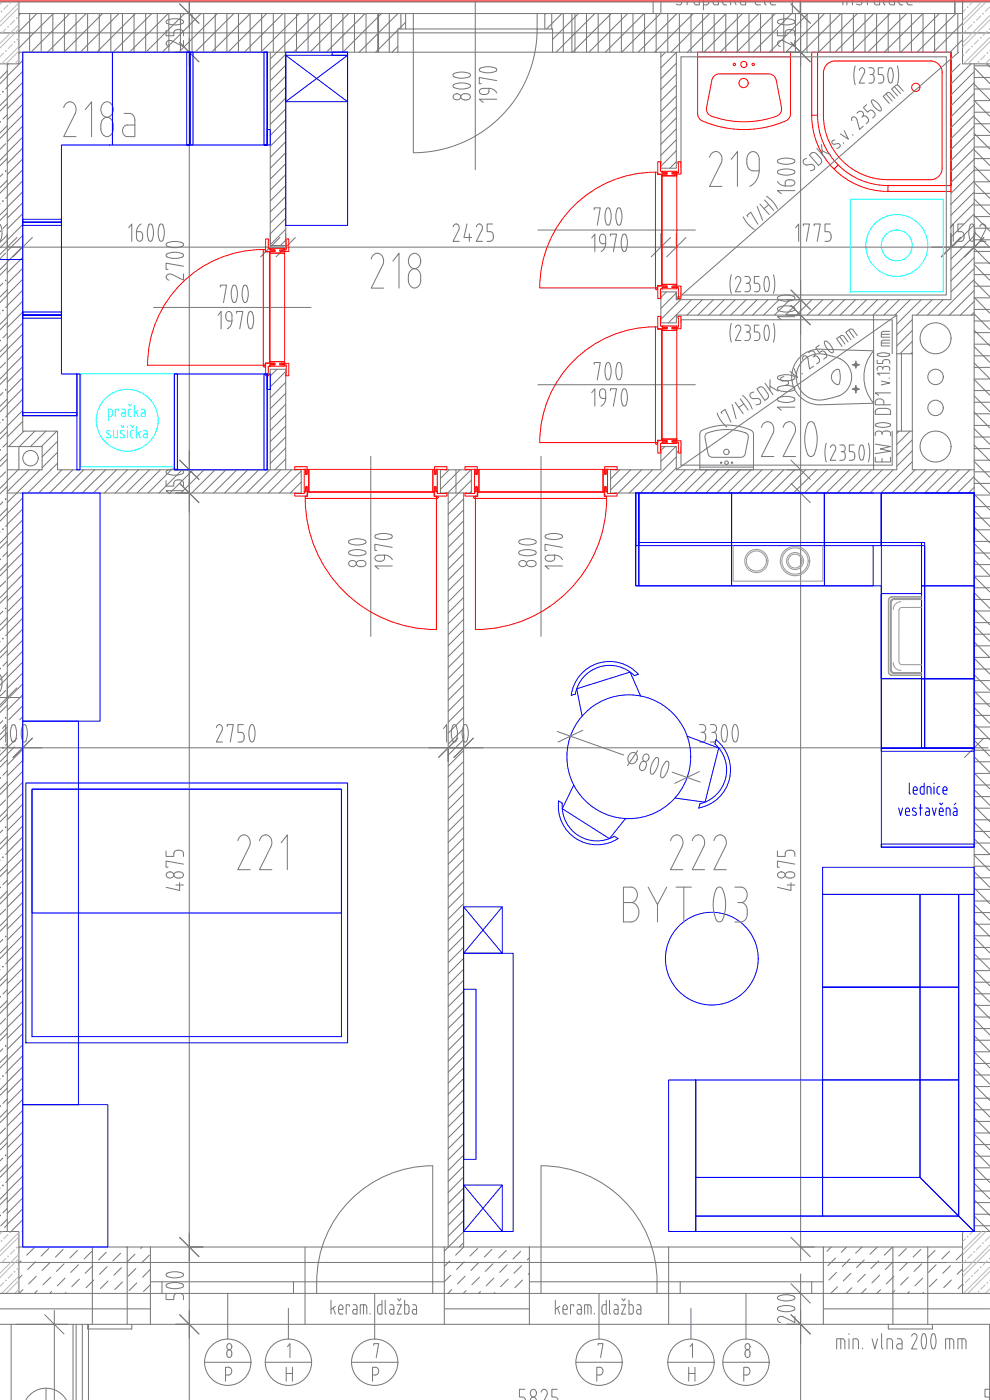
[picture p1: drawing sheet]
<svg xmlns="http://www.w3.org/2000/svg" width="297mm" height="420mm" viewBox="0 0 297 420" stroke-linecap="round" stroke-linejoin="round" font-family="sans-serif">
<defs><g id="words">
<text font-size="22" fill="#767676" x="226.5" y="140.8">220</text>
<g font-size="15.9" fill="#767676">
<text x="17.3" y="42.3">218a</text>
<text x="211" y="57.1">219</text>
<text x="109.7" y="87.8">218</text>
</g>
<text font-size="15.4" fill="#767676" x="69.5" y="262.1">221</text>
<g font-size="15" fill="#767676">
<text x="144.3" y="33.9" transform="rotate(-90 144.3 33.9)">800</text>
<text x="112.9" y="173.9" transform="rotate(-90 112.9 173.9)">800</text>
<text x="164" y="173.9" transform="rotate(-90 164 173.9)">800</text>
<text x="199.3" y="262.1">222</text>
</g>
<g font-size="12.8" fill="#767676">
<text x="61" y="93.5">700</text>
<text x="175.7" y="124.5">1970</text>
</g>
<g font-size="12.3" fill="#767676">
<text x="173.2" y="70.2">700</text>
<text x="175.7" y="78">1970</text>
<text x="63.5" y="101.2">1970</text>
<text x="173.2" y="116.4">700</text>
</g>
<text font-size="6.6" fill="#767676" x="201.8" y="4.2">stupačka ele</text>
<text font-size="4.9" fill="#767676" x="251.5" y="2.8">instalace</text>
</g></defs>
<g fill="none" stroke="#767676" stroke-width=".3">
<path d="M0 9.9h297M2.2 19.2v350.4M2.6 19.2l-.4 .3M5.7 .3v.3h283.1v-.3M5.7 4.1h118.3M5.7 15.7h192.6M6 15.7l-.3 .3M6.2 4.1l-.5 .5M6.8 15.7v113.7h10.5v11.6h73.1v7h-88.2M6.8 18.2l-4.6 4.6M8.9 4.1v11.6M11.1 4.1l-5.4 5.4"/>
<path d="M12.4 4.1v11.6M15.9 4.1v11.6M16 4.1l-10.3 10.3M19.3 4.1v11.6M20.9 4.1l-11.6 11.6M22.8 4.1v11.6M25.8 4.1l-11.6 11.6M26.3 4.1v11.6M29.8 4.1v11.6M30.8 4.1l-11.6 11.6M33.3 4.1v11.6M35.7 4.1l-11.6 11.6"/>
<path d="M36.7 4.1v11.6M40.2 4.1v11.6M40.6 4.1l-11.6 11.6M43.7 4.1v11.6M45.6 4.1l-11.7 11.6M47.2 4.1v11.6M49.8 9.1v1.6h2.4v-.9M50 6.2a5 5 0 0 1 5 .2v.3a4.8 4.8 0 0 1-5.1 0zM50.5 4.1l-11.6 11.6M50.7 4.1v11.6M53.3 8.9h.6M53.3 8.9l-.9 .3-.2 .6"/>
<path d="M53.9 8.9l.7 .1 .4 .5 .1 1.2M54.1 4.1v11.6M55.1 12.1v1.9l-3.5-1.7a1 1 0 0 0-1.6 .2 1 1 0 0 0 .7 1.5M55.4 4.1l-11.6 11.6M56.8 .3v419.9M57.6 4.1v11.6M60.3 4.1l-11.6 11.6M61.1 4.1v11.6M64.6 4.1v11.6M65.2 4.1l-11.6 11.6M68.1 4.1v11.6M70.2 4.1l-11.7 11.6"/>
<path d="M71.5 4.1v11.6M75 4.1v11.6M75.1 4.1l-11.6 11.6M78.5 4.1v11.6M80 4.1l-11.6 11.6M81.1 15.7v58.5M82 4.1v11.6M83.1 15.7l-2 2M84.9 4.1l-11.6 11.6M85.5 4.1v11.6M85.7 16.3l-4.6 4.6M85.7 15.7v58.5"/>
<path d="M85.7 19.6l-4.6 4.6M89 4.1v11.6M89.9 4.1l-11.6 11.6M92.4 4.1v11.6M94.8 4.1l-11.6 11.6M95.9 4.1v11.6M99.4 4.1v11.6M99.7 4.1l-11.6 11.6M102.9 4.1v11.6M104.6 4.1l-11.6 11.6M106.4 4.1v11.6M109.5 4.1l-11.6 11.6"/>
<path d="M109.8 4.1v11.6M113.3 4.1v11.6M113.6 4.1v11.6M114.5 4.1l-11.6 11.6M116.8 4.1v11.6M119.4 15.7v-7h46.4v7M119.4 4.1l-11.6 11.6M119.4 9l-6.7 6.7M119.4 13.9l-1.8 1.8M120.3 4.1v4.6M121.7 4.1v4.6M121.7 6.7l-2 2"/>
<path d="M124 4.1h37.2a40 40 0 0 1-5 23.2 37.1 37.1 0 0 1-32.2 18.5zM142.6 .3v50.6M163.5 4.1v4.6M163.7 4.1l-.2 .2M165.5 4.1v4.6M168.6 4.1l-4.6 4.6M169 4.1v11.6M171.6 4.1v11.6M172.5 4.1v11.6M173.5 4.1l-7.7 7.7M176 4.1v11.6M178.5 4.1l-11.6 11.6"/>
<path d="M179.5 4.1v11.6M182.9 4.1v11.6M183.4 4.1l-11.6 11.6M186.4 4.1v11.6M188.3 4.1l-11.6 11.6M189.9 4.1v11.6M193.2 4.1l-11.6 11.6M193.4 4.1v11.6M196 .3v3.8M196.9 4.1v11.6M198.2 4.1l-11.6 11.6M198.3 15.7h87v74.2h-82.4"/>
<path d="M198.3 15.7v34.8h4.6v-34.8l-4.6 4.6M198.3 .3v3.8M199.7 15.7l-1.4 1.4M200.4 4.1v11.6M202.9 19l-4.6 4.6M203.1 4.1l-11.6 11.6M203.8 4.1v11.6M207.3 4.1v11.6M208 4.1l-11.6 11.6M210.8 4.1v11.6M212.9 4.1l-11.6 11.6M214.3 4.1v11.6"/>
<path d="M217.8 4.1v11.6M217.8 4.1l-11.6 11.6M221.2 4.1v11.6M222.8 4.1l-11.6 11.6M224.7 4.1v11.6M227.7 4.1l-11.6 11.6M228.2 4.1v11.6M231.7 4.1v11.6M232.6 4.1l-11.6 11.6M233.4 6.2a5 5 0 0 1 5.1 .2v.3a4.8 4.8 0 0 1-5.2 0zM235.2 4.1v11.6M236.1 4.1h4.1"/>
<path d="M236.1 15.7h4.3M236.7 8.9h.6M236.8 8.9l-.7 .1-.4 .5-.1 1.2h-2.3v-1.6M237.3 8.9l.7 .1 .4 .5 .1 1.2M237.6 4.1l-11.7 11.6M237.7 .3v3.8M238.5 12.1v1.9l-3.5-1.7a1 1 0 0 0-1.5 .2 1 1 0 0 0 .6 1.5M238.7 4.1v11.6M240.1 .3v3.8M240.2 .3v378.1M242.1 4.1v11.6M242.5 4.1l-11.6 11.6"/>
<path d="M245.6 4.1v11.6M247.4 4.1l-11.6 11.6M249.1 4.1v11.6M252.3 4.1l-11.6 11.6M252.6 4.1v11.6M256.1 4.1v11.6M256.6 19.8a9.9 9.9 0 0 0 0 5.6M257.2 4.1l-11.6 11.6M259.5 4.1v11.6M262.2 4.1l-11.7 11.6M263 4.1v11.6M265.3 15.7l11.6-11.6v11.6"/>
<path d="M266.5 4.1v11.6M267.1 4.1l-11.6 11.6M269.2 19.8a9.9 9.9 0 0 1 0 5.6M270 4.1v11.6M272 4.1l-11.6 11.6M273.5 4.1v11.6M280.4 4.1v11.6M281.9 4.1l-11.6 11.6M283.9 4.1v11.6M286.5 .3v3.8M286.8 4.1l-11.6 11.6M287.4 4.1v11.6"/>
<path d="M287.6 15.7l-84.7 74.2M288.1 19.2l-2.8 2.7M288.8 .3v3.8h-127.6M288.8 7l-8.7 8.7M288.8 11.9l-3.8 3.8M288.8 .3v3.8M291.4 19.2l-6.1 6M292.3 19.2v121.8M292.3 19.7h4.7M296 19.2l1 .9M0 28.4h.1M2.2 21.3l-2.2 2.2"/>
<path d="M2.2 29.5l-2.2 2.2M2.2 37.7l-2.2 2.2M2.2 22.9l-2.2 2.2M2.2 31.1l-2.2 2.2M2.2 39.3l-2.2 2.3M2.2 26.2l-.5 .5M2.2 34.4l-1.3 1.3M6.8 21.4l-4.6 4.7M6.8 24.7l-4.6 4.7M6.8 28l-4.6 4.7M6.8 31.3l-4.6 4.6M6.8 34.6l-4.6 4.6"/>
<path d="M6.8 37.9l-4.6 4.6M85.7 22.9l-4.6 4.6M85.7 26.1l-4.6 4.7M85.7 29.4l-4.6 4.7M85.7 32.7l-4.6 4.6M85.7 36l-4.6 4.6M85.7 39.3l-4.6 4.6M202.9 25.5l-4.6 4.7M202.9 22.3l-4.6 4.6M202.9 28.8l-4.6 4.7M202.9 32.1l-4.6 4.7M202.9 35.4l-4.6 4.6"/>
<path d="M202.9 38.7l-4.6 4.6M253.3 39.2l1.3 2.6-2.4-1.6M255.7 35.2l.5-.1 .8 .5 .9 3.3 1.1-1M255.7 35.2l-.2 .5 .1 .5M257.1 34l.6-.5a.95 .95 0 0 1 1.3 .4 .95 .95 0 0 1-.4 1.3M257.8 21.1a.86 .86 0 0 1 1.2-.7 .86 .86 0 0 1 .4 1.2l-1.6 3.3h1.6M258.9 34.9a1.24 1.24 0 0 1 1.4 .4 1.24 1.24 0 0 1 .1 1.3l-.5 .5M260 31.4l-.9 .9 1.2 1.4 .5-.5M260.7 20.3h.8a1.05 1.05 0 0 1 .8 1 1.05 1.05 0 0 1-.8 1.1M260.9 33.2a1.26 1.26 0 0 1 1.3 .4 1.26 1.26 0 0 1 .2 1.3l-.6 .5M261.1 22.4h.4M261.5 22.4a1.36 1.36 0 0 1 .8 1.6 1.36 1.36 0 0 1-1.6 .9"/>
<path d="M261.6 30.1a3.1 3.1 0 0 1 2.9 2.7l-.2 .4a2.94 2.94 0 0 1-2.6-2.1l-.3-.6zM264.9 20.3h-1.4v2.1a1.35 1.35 0 0 1 1.6 .9 1.35 1.35 0 0 1-.8 1.6h-.8M265.8 28.2l1.9 2.1M266.9 20.4l.3-.1a3.2 3.2 0 0 1 .6 3.8l-.2 .6-.4 .2a3.3 3.3 0 0 1-.6-3.8zM268.4 26l1.8 2.1M268.5 29.5l-1.3-1.4a.7 .7 0 0 0-1-.2l-1.2 1 1.8 2.1M271 27.3l-1.5-1.7-.8 .1-1.2 1 1.8 2.1M292.3 21.5l-7 7M292.3 24.8l-7 7M292.3 28.1l-7 7M292.3 31.4l-7 6.9M292.3 34.7l-7 6.9"/>
<path d="M292.3 38l-7 6.9M292.3 35.1l4.7 4.7M292.3 30.2l4.7 4.7M292.3 25.3l4.7 4.7M292.3 20.3l4.7 4.7M292.3 37.1h4.7M292.3 33.7h4.7M292.3 30.2h4.7M292.3 26.7h4.7M292.3 23.2h4.7M.9 52.2l-.9 .8M1.7 43.1l-1.7 1.7"/>
<path d="M2.2 45.9l-2.2 2.2M2.2 54.1l-2.2 2.2M2.2 47.6l-2.2 2.1M2.2 55.8l-2.2 2.2M2.2 59l-.5 .5M6.8 41.1l-4.6 4.7M6.8 44.4l-4.6 4.7M6.8 47.7l-4.6 4.6M6.8 51l-4.6 4.6M6.8 54.3l-4.6 4.6M6.8 57.6l-4.6 4.6M85.7 42.5l-4.6 4.7"/>
<path d="M85.7 45.8l-4.6 4.7M85.7 49.1l-4.6 4.7M85.7 52.4l-4.6 4.6M85.7 55.7l-4.6 4.6M85.7 59l-4.6 4.6M202.9 42l-4.6 4.6M202.9 45.2l-4.6 4.7M202.9 48.5l-1.9 2M204.3 50.5v-33.4h79.6v71.4h-79.6v-.9M230 58.9l1.7 1.4 1.6 2.4M233.3 54.4l.9 1 1.4 .4M233.6 51.2a5.2 5.2 0 0 1 4.9 .3v.3a4.9 4.9 0 0 1-4.9 .3"/>
<path d="M233.6 47.9a5.2 5.2 0 0 1 4.9 .3v.4a4.9 4.9 0 0 1-4.9 .2M236.7 54h.6M236.8 54h-.7l-.4 .4-.1 1.4M237.3 54a.94 .94 0 0 1 1.2 .9 .94 .94 0 0 1-1.2 .9h-1.7M238.5 57.2h-5.2l1.1 .9M241.2 48a1 1 0 0 0-.1 1 1 1 0 0 0 1 .5M242 47.5l-.8 .5M243.3 49.3l-1.2 .2M243.3 49.3a1 1 0 0 1 1.1 1.1 1 1 0 0 1-1.3 .8M245.1 46.2l-1-.5-1.3 .8 2.8 3.2 .6-.6M245.1 46.2l1.3 1.6 .1 .7-.3 .6M245.1 44.6l2.7 3.1"/>
<path d="M246.5 43.3l.3 3.2M246.7 45.3l2.5 1.2M250.5 42a.69 .69 0 0 0-.9 .4 .69 .69 0 0 0 .4 .9l1.4-.2M251.4 43.1a.7 .7 0 0 1 .7 .7 .7 .7 0 0 1-.8 .7l-.2 .1M253 42.8l.2 .2M255.8 40.4l.1 .2M292.3 41.2l-7 7M292.3 44.5l-7 7M292.3 47.8l-7 7M292.3 54.4l-7 6.9M292.3 57.6l-7 7M292.3 59.7l4.7 4.7"/>
<path d="M292.3 54.8l4.7 4.7M292.3 49.9l4.7 4.7h-4.7M292.3 45l4.7 4.6M292.3 40l4.7 4.7M292.3 58h4.7M292.3 47.6h4.7M292.3 44.1h4.7M292.3 40.6h4.7M297 51.1h-4.7l-7 6.9M0 67.3a5.4 5.4 0 0 1 0 5M0 74.2h297h-17.5M0 61.2h.1"/>
<path d="M1.7 75.9l-1.7 1.7M2.2 62.3l-2.2 2.2M2.2 70.5l-2.2 2.2M2.2 78.7l-2.2 2.2M2.2 64l-2.2 2.2M2.2 72.2l-2.2 2.2M2.2 67.2l-1.3 1.4M6.8 60.8l-4.6 4.7M6.8 64.1l-4.6 4.6M6.8 67.4l-4.6 4.7M6.8 70.7l-4.6 4.6M6.8 74l-4.6 4.6"/>
<path d="M6.8 77.2l-4.6 4.7M38.6 68.4l.9-1.2v5.2M40.9 69.5l.1 1.8a.94 .94 0 0 0 .9 1.1 .94 .94 0 0 0 .9-1.1v-.6M40.9 69.5l1.5 .1 .3 .5 .1 .6M42.3 67.2l-.9 .9-.4 1.4M44.8 67.3l.5-.1a4.7 4.7 0 0 1 0 5.2h-.4a5.1 5.1 0 0 1-.1-5.1zM48 67.3l.6-.1a4.7 4.7 0 0 1 0 5.2h-.4a5 5 0 0 1-.2-5.1zM50 76.3a5 5 0 0 1 5 .2v.3a4.8 4.8 0 0 1-5.1 0zM50 73.1a5 5 0 0 1 5 .1v.4a4.8 4.8 0 0 1-5.1 0zM55.1 79.9l-5.3-.9v1.8h.6M81.1 73.7h4.6M85.7 62.3l-4.6 4.6"/>
<path d="M85.7 65.5l-4.6 4.7M85.7 68.8l-4.6 4.6M85.7 72.1l-1.6 1.6M135.9 68.1a1 1 0 0 1 1.5-.7 1 1 0 0 1 .3 1.6M137.7 69l-1.8 3.4h1.9M140.1 67.2l-.9 4.1h2.3M140.8 70.1v2.3M142.9 68.1a1 1 0 0 1 1.5-.7 1 1 0 0 1 .2 1.6M144.6 69l-1.7 3.4h1.9M146.2 72.4h.9M147.8 67.2h-1.6v2.3h.9a1.57 1.57 0 0 1 .9 1.5 1.57 1.57 0 0 1-.9 1.4M161.4 69h47.2"/>
<path d="M202.9 70.1v4.1M223 65l1.1 1.9 2.2 2M224.4 65l-.3-.3 1.1-1 2.2 3.6M227.2 62l1.6 4.1M228 61.2l2.8 3.2M229.4 60l2.8 3.1M238.7 68.4l.9-1.2v5.2M241 67.8v-.6h1.9l-1 5.2M244.3 67.8v-.6h1.8l-.9 5.2M247.5 72.4h.9M249.1 67.2h-1.6v2.3h.9a1.57 1.57 0 0 1 1 1.5 1.57 1.57 0 0 1-1 1.4M285.1 68.4l.9-1.2v5.2"/>
<path d="M285.3 70.1v4.1M287.4 72.4h.9M289 67.2h-1.6v2.3h.9a1.57 1.57 0 0 1 1 1.5 1.57 1.57 0 0 1-1 1.4M291.3 67.3l.5-.1a4.7 4.7 0 0 1 0 5.2h-.4a5 5 0 0 1-.1-5.1zM292.3 60.9l-7 7M292.3 64.2l-7 7M292.3 67.5l-7 6.9M292.3 70.8l-7 6.9M292.3 74l-7 7M292.3 70.1v4.1M292.3 79.4l4.7 4.7M292.3 74.5l4.7 4.7"/>
<path d="M292.3 69.6l4.7 4.7M292.3 64.6l4.7 4.7M292.3 78.9h4.7M292.3 75.5h4.7M292.3 72h4.7M292.3 68.5h4.7M292.3 65h4.7M292.3 61.5h4.7M292.3 77.3l-7 7M294.9 67.2a1.18 1.18 0 0 1 .8 1.8M294.9 67.2a1.02 1.02 0 0 0-.9 .9M295.7 69l-1.7 3.4h1.8"/>
<path d="M0 94v.1M.9 85l-.9 .9M2.2 86.9l-2.2 2.2M2.2 95.1l-2.2 2.2M2.2 80.4l-2.2 2.2M2.2 88.6l-2.2 2.2M2.2 96.8l-2.2 2.2M2.2 91.9l-.5 .5M6.8 80.5l-4.6 4.7M6.8 83.8l-4.6 4.7M6.8 87.1l-4.6 4.6M6.8 90.4l-4.6 4.6"/>
<path d="M6.8 93.7l-4.6 4.6M6.8 96.9l-4.6 4.7M46.1 92.3h47.2M55.1 82.2v1.9l-3.5-1.7a1.01 1.01 0 0 0-1.6 .2 1.01 1.01 0 0 0 .7 1.5M199.9 87.6l-1.6 1.7M202.9 89.9v-2.3h-4.6v9.3h4.6v-2.3h66.2M202.9 87.9l-4.6 4.7M204.2 89.9l-5.9 5.9M204.3 96.9v-.9h63.4v10.2M207.5 89.9l-7 7M210.8 89.9l-4.7 4.7M214 89.9l-4.6 4.7"/>
<path d="M217.3 89.9l-4.6 4.7M219.4 97.1a9.9 9.9 0 0 0 0 5.6M219.4 82.5a9.9 9.9 0 0 0 0 5.6M220.6 89.9l-4.6 4.7M220.7 98.3a.86 .86 0 0 1 1.1-.6 .86 .86 0 0 1 .4 1.2l-1.6 3.3h1.7M220.7 83.7a.86 .86 0 0 1 1.1-.7 .86 .86 0 0 1 .4 1.3l-1.6 3.3h1.7M223.5 97.6h.8a1.05 1.05 0 0 1 .8 1 1.05 1.05 0 0 1-.8 1M223.5 83h.8a1.05 1.05 0 0 1 .8 1 1.05 1.05 0 0 1-.8 1 1.4 1.4 0 0 1 .9 1.3 1.4 1.4 0 0 1-.9 1.3h-.8M223.9 89.9l-4.7 4.7M223.9 99.6h.4M223.9 85h.4M224.3 99.6a1.11 1.11 0 0 1 .8 1.6"/>
<path d="M226.3 87.6h.9M227.2 89.9l-4.7 4.7M227.2 99.6a1.11 1.11 0 0 1 .8 1.6M227.2 85a1.4 1.4 0 0 1 .8 1.3 1.4 1.4 0 0 1-.8 1.3M227.8 97.6h-1.5v2h.9M227.8 83h-1.5v2h.9M229.6 83.2l.4-.2 .4 .2M229.6 83.2a4.6 4.6 0 0 0 .3 4.3l.1 .1a3.2 3.2 0 0 0 .6-3.8l-.2-.6M229.7 97.7l.3-.1a3.3 3.3 0 0 1 .6 3.8l-.2 .5-.4 .3a3.3 3.3 0 0 1-.6-3.8zM230.4 89.9l-4.6 4.7M232.1 97.1a9.9 9.9 0 0 1 0 5.6M232.1 82.5a9.9 9.9 0 0 1 0 5.6"/>
<path d="M233.4 92.4a5 5 0 0 1 5.1 .1v.4a4.8 4.8 0 0 1-5.2 0zM233.4 89.1a5 5 0 0 1 5.1 .2v.3a4.8 4.8 0 0 1-5.2 0zM233.7 89.9l-4.6 4.7M236.1 89.9h4.7M237 89.9l-4.6 4.7M238.5 95h-5.2l1.1 1M240.2 84.1v16.3M240.3 89.9l-4.7 4.7M243.6 89.9l-4.7 4.7M246.9 89.9l-4.7 4.7M250.1 89.9l-4.6 4.7M253.4 89.9l-4.6 4.7"/>
<path d="M254.7 99.1l1.6 2.3M256.7 89.9l-4.6 4.7M260 89.9l-4.6 4.7M262.1 94.6v46.4M263.3 89.9l-4.7 4.7M264.4 99.9v1.3h2.6M265.2 99.4h1.8M265.2 99.4l-.5 .2-.2 .3M266.6 89.9l-4.7 4.7M269.1 94.6v34.8M269.1 94.6l-66.2 46.4M269.8 89.9l-4.6 4.7"/>
<path d="M273.1 89.9l-4.6 4.7M273.7 95.9l-4.6 4.6M273.7 99.2l-4.6 4.6M276.4 89.9l-7.3 7.4M279.7 89.9l-4.7 4.7M283 89.9l-4.7 4.7M292.3 83.9l-10.7 10.7M292.3 87.2l-7.4 7.4M292.3 90.5l-4.1 4.1M292.3 94.6h-18.6v46.4h18.6M292.3 99.1l4.7 4.7M292.3 94.2l4.7 4.7"/>
<path d="M292.3 89.3l4.7 4.7M292.3 84.3l4.7 4.7M292.3 99.8h4.7M292.3 96.3h4.7M292.3 92.9h4.7M292.3 89.4h4.7M292.3 85.9h4.7M292.3 82.4h4.7M292.3 80.6l-7 7M292.3 93.7l-.9 .9M.9 117.8l-.9 .9M1.7 108.8l-1.7 1.6"/>
<path d="M2.2 103.4l-2.2 2.1M2.2 111.5l-2.2 2.2M2.2 119.8l-2.2 2.2M2.2 105l-2.2 2.2M2.2 113.2l-2.2 2.2M2.2 100.1l-1.3 1.3M6.8 100.2l-4.6 4.7M6.8 103.5l-4.6 4.6M6.8 106.8l-4.6 4.6M6.8 110.1l-4.6 4.6M6.8 113.3l-4.6 4.7M6.8 116.6l-4.6 4.7"/>
<path d="M6.8 119.9l-4.6 4.7M83.1 110.8l-2 2M85.7 111.5l-4.6 4.6M85.7 114.8l-4.6 4.6M85.7 118l-4.6 4.7M161.4 115.5h47.2M225.1 101.1a.94 .94 0 0 1-.8 1.1h-.8M226.3 102.2h.9M228 101.1a.94 .94 0 0 1-.8 1.1M229.5 115l2.4 3.4M231.1 114l-.1 3.1M233.6 113.8l-.3-.6a4.9 4.9 0 0 1 5.2 0l-.3 .6"/>
<path d="M233.6 113.8l1.3 .4 1.3 .1 2-.5M235.2 113.1h-.3a.62 .62 0 0 0-.7 .5 .62 .62 0 0 0 .6 .7h1.2a.69 .69 0 0 1 .6 .8 .69 .69 0 0 1-.8 .5l-.3 .1M237.6 114.2l.1 .2M238.3 110.6l.9 2.7-2.2-1.9M240.6 112.1l.2 .1M240.9 107.9a.81 .81 0 0 1 .6-1.2 .81 .81 0 0 1 .9 1l.5 3 1.2-.8M242.6 105.8l.6-.4a.94 .94 0 0 1 1.2 .3 .94 .94 0 0 1-.1 1.2 1.24 1.24 0 0 1 1.3 .5 1.24 1.24 0 0 1 0 1.4M244.3 106.9l-.3 .2M245.6 108.8l-.6 .4M245.8 103.6l-1 .7 1 1.6 .6-.5a.85 .85 0 0 1 1.2 .4M247.6 105.8a1.04 1.04 0 0 1 .2 1.5l-.7 .5M250.1 105.4a4 4 0 0 0-2.5-3.1l-.1 .1a2.92 2.92 0 0 0 1.4 3.1l.9 .4 .3-.5"/>
<path d="M251.1 110.9a2.31 2.31 0 0 0-1.6 2.5 2.31 2.31 0 0 0 2.1 2 4.8 4.8 0 0 0 .3-4.1M251.1 110.9h.1M251.1 110.9h.5l.3 .4M251.7 118.8a6.1 6.1 0 0 0 3.8-5.7 6.1 6.1 0 0 0-3.9-5.6 15.7 15.7 0 0 0-6.9-1.2 7 7 0 0 0-5.7 8.2 7 7 0 0 0 8.5 5.4M251.9 101l1.6 2.3M254.4 102.6l-1.6-2-.5 .1-1.3 .9 1.6 2.3M255.8 109.5h2h-2M256.8 108.4v2.1M257.2 100.7l-1.6-2-.6 .1-1.3 .9 1.7 2.3M262.1 105.3a12.1 12.1 0 0 0 0 15.7M263.2 108.1v1h1.7a1.12 1.12 0 0 1 .6-1.2 1.12 1.12 0 0 1 1.4 .4l.1 .8M263.4 106.2l-.2 .3 .2 .3"/>
<path d="M263.4 106.2a3.6 3.6 0 0 1 3.6 .3 3.6 3.6 0 0 1-3.6 .2M264.4 114.4l2.6 .5-2.6 .6M264.4 102.6v1.2h2.6M264.4 103h2.6M264.4 100.3h2.6M264.9 110.5a1.21 1.21 0 0 1 2.1 0v.6M264.9 110.5a.89 .89 0 0 0-.9-.5 .89 .89 0 0 0-.8 .5v.6M264.9 110.6v.2M266.7 113.5h.3M267 112h-3.8l.8 .6M267 102.1h-2.1l-.4 .5M269.1 106.2h4.6"/>
<path d="M270.5 106.2v23.2M273.7 102.5l-3.7 3.7M273.7 105.7l-.4 .5M292.3 118.8l4.7 4.7M292.3 113.9l4.7 4.7M292.3 108.9l4.7 4.7M292.3 104l4.7 4.7M292.3 117.2h4.7M292.3 113.7h4.7M292.3 110.3h4.7M292.3 106.8h4.7M292.3 103.3h4.7"/>
<path d="M0 126.8v.1M2.2 128l-2.2 2.2M2.2 136.2l-2.2 2.2M2.2 121.4l-2.2 2.2M2.2 129.6l-2.2 2.2M2.2 137.8l-2.2 2.2M2.2 124.7l-.5 .5M2.2 132.9l-1.3 1.3M2.2 134h10.4v7h-10.4M5.7 134v7M6.8 123.2l-4.6 4.6M6.8 126.5l-4.6 4.6"/>
<path d="M7.2 129.4l-4.6 4.6M10.5 129.4l-4.7 4.6M13.8 129.4l-4.7 4.6M17 129.4l-4.6 4.6M17.3 139l-9 9M17.3 132.4l-4.7 4.7M17.3 135.7l-4.7 4.7M56.8 135.2v18.6M85.7 127.9l-4.6 4.6M85.7 121.3l-4.6 4.7M85.7 124.6l-4.6 4.6M85.7 131.2l-4.6 4.6"/>
<path d="M85.7 134.5l-4.6 4.6M85.7 137.7l-3.2 3.3M111.3 136.9v54.1M162.3 136.9v54.1M199.5 134l-1.2 1.2M202.8 134l-4.5 4.5M202.9 137.1l-10.8 10.9M204.3 134v5.6h63.4M211.9 130.2a15.1 15.1 0 0 1 12.3 0l.3 .6v.6l-.9 4.7-.5 .8-.8 .3h-8.5l-.9-.3-.5-.8-.9-4.7v-.6zM215.2 124l.9 2 2 2.1M216.6 124.1l-.3-.4 1.3-.8 1.7 3.8M226.1 130.3l-.2-.6a2.43 2.43 0 0 0-1.8-1.1 17.3 17.3 0 0 0-13.8 .9l-.3 .8v10.7"/>
<path d="M245.9 121.5a8.4 8.4 0 0 1-8.4-8.4 8.4 8.4 0 0 1 8.4-8.3l16.2 .5v15.7l-16.2 .5M269.8 129.4l-.7 .7M273 129.4l-3.9 4M273.7 129.4h-4.6v11.6h-66.2M273.7 132l-4.6 4.7M273.7 135.3l-4.6 4.6M273.7 138.6l-9.4 9.4M292.3 138.5l4.7 4.7M292.3 133.6l4.7 4.7M292.3 128.7l4.7 4.6M292.3 123.7l4.7 4.7M292.3 138.1h4.7"/>
<path d="M292.3 134.6h4.7M292.3 131.1h4.7M292.3 127.7h4.7M292.3 124.2h4.7M292.3 120.7h4.7M0 159.6v.1M.9 150.6l-.9 .9M1.7 141.6l-1.7 1.6M2.2 144.4l-2.2 2.2M2.2 152.6l-2.2 2.2M2.2 146l-2.2 2.2M2.2 154.2l-2.2 2.2"/>
<path d="M2.2 157.5l-.5 .5M5.4 141l-3.2 3.3M6.8 149.5l-4.6 4.6M6.8 152.7l-4.6 4.7M6.8 156l-4.6 4.7M6.8 159.3l-4.6 4.6M6.8 148v226.2M8.7 141l-6.5 6.5M12 141l-9.8 9.8M18.6 141l-7 7M21.8 141l-6.9 7M25.1 141l-6.9 7"/>
<path d="M28.4 141l-7 7M31.7 141l-7 7M35 141l-7 7M38.2 141l-6.9 7M41.6 141l-7 7M44.8 141l-6.9 7M48.1 141l-7 7M49.8 144.3v1.6h2.4v-1M50.1 141.2l-.2 .7a4.8 4.8 0 0 0 5.1 0l-.2-.7M50.1 141.2l1.3-.4 1.4-.1 2 .5M51.4 141l-7 7M53.9 144l-1.3 .2-.4 .7"/>
<path d="M53.9 144l.7 .2 .4 .4 .1 1.3M54.7 141l-7 7M55.1 147.3h-5.3l1.2 .9M58 141l-7 7M61.2 141l-6.9 7M64.5 141l-6.9 7M67.8 141l-7 7M71.1 141l-7 7M74.4 141l-7 7M77.6 141l-6.9 7M80.9 141l-6.9 7M81.1 141v-30.2h4.6v30.2"/>
<path d="M84.2 141l-7 7M87.5 141l-7 7M90.4 141.4l-6.6 6.6M90.4 144.7l-3.3 3.3M132.1 141h9.3v7h-9.3zM134.5 148v226.2M134.7 141l-2.6 2.6M136.8 141v7M138 141l-5.9 5.9M139.1 148v226.2M139.1 149.8l-4.6 4.6M139.1 153l-4.6 4.7"/>
<path d="M139.1 156.3l-4.6 4.7M139.1 159.6l-4.6 4.7M141.3 141l-7 7M141.4 144.1l-6.9 7M141.4 147.4l-.5 .6M185.9 141l-2.7 2.7M189.2 141l-6 6M192.5 141l-7 7M195.8 141l-7 7M202.9 141v-7h-4.6v7h-15.1v7h109.1M202.9 140.4l-7.5 7.6M205.7 141l-7 7"/>
<path d="M208.9 141l-6.9 7M210 140.2h16.1M212.2 141l-6.9 7M215.5 141l-7 7M218.8 141l-7 7M222.1 141l-7 7M225.3 141l-6.9 7M268 141l-7 7M274.6 141l-7 7M277.9 141l-7 7M281.1 141l-6.9 7M284.4 141l-6.9 7"/>
<path d="M287.7 141l-7 7M291 141l-7 7M292.3 143l-5 5M292.3 141v228.6M292.3 158.2l4.7 4.7M292.3 153.3l4.7 4.6M292.3 148.3l4.7 4.7M292.3 143.4l4.7 4.7M292.3 159h4.7M292.3 155.5h4.7M292.3 152h4.7M292.3 148.6h4.7"/>
<path d="M292.3 145.1h4.7M292.3 141.6h4.7M292.3 146.3l-1.7 1.7M1.7 174.4l-1.7 1.6M2.2 160.8l-2.2 2.2M2.2 169l-2.2 2.2M2.2 177.2l-2.2 2.2M2.2 162.4l-2.2 2.2M2.2 170.6l-2.2 2.2M2.2 178.8l-2.2 2.2M2.2 165.7l-1.3 1.3M6.8 162.6l-4.6 4.6"/>
<path d="M6.8 165.9l-4.6 4.6M6.8 169.1l-4.6 4.7M6.8 172.4l-4.6 4.7M6.8 175.7l-4.6 4.7M6.8 179l-4.6 4.6M139.1 162.9l-4.6 4.6M139.1 166.2l-4.6 4.6M139.1 169.4l-4.6 4.7M139.1 172.7l-4.6 4.7M139.1 176l-4.6 4.7M139.1 179.3l-4.6 4.6M292.3 177.9l4.7 4.7"/>
<path d="M292.3 173l4.7 4.7M292.3 168l4.7 4.7M292.3 163.1l4.7 4.7M292.3 179.9h4.7M292.3 176.4h4.7M292.3 172.9h4.7M292.3 169.4h4.7M292.3 166h4.7M292.3 162.5h4.7M0 192.5h.1M.9 183.4l-.9 .9M2.2 185.4l-2.2 2.2"/>
<path d="M2.2 193.6l-2.2 2.2M2.2 187l-2.2 2.2M2.2 195.2l-2.2 2.2M2.2 190.3l-.5 .5M2.2 198.5l-1.3 1.4M6.8 182.3l-4.6 4.6M6.8 185.6l-4.6 4.6M6.8 188.8l-4.6 4.7M6.8 192.1l-4.6 4.7M6.8 195.4l-4.6 4.6M6.8 198.7l-4.6 4.6M139.1 182.6l-4.6 4.6"/>
<path d="M139.1 185.9l-4.6 4.6M139.1 189.1l-4.6 4.7M139.1 192.4l-4.6 4.7M139.1 195.7l-4.6 4.6M139.1 199l-4.6 4.6M292.3 197.6l4.7 4.7M292.3 192.6l4.7 4.7M292.3 187.7l4.7 4.7M292.3 182.8l4.7 4.7M292.3 197.3h4.7M292.3 193.8h4.7M292.3 190.3h4.7"/>
<path d="M292.3 186.9h4.7M292.3 183.4h4.7M0 202.5a5.4 5.4 0 0 1 0 5M0 209.3h6.3M.8 218.6l.9-1.1v5.2M.9 216.3l-.9 .8M1.7 207.2l-1.7 1.7M2.2 201.8l-2.2 2.2M2.2 210l-2.2 2.2M2.2 218.2l-2.2 2.2M2.2 203.5l-2.2 2.2M2.2 211.7l-2.2 2.1"/>
<path d="M2.2 219.9l-2.2 2.2M3.7 217.6l.5-.1a4.8 4.8 0 0 1 0 5.2h-.3a5 5 0 0 1-.2-5.1zM6.8 202l-4.6 4.6M6.8 205.3l-4.6 4.6M6.8 208.5l-4.6 4.7M6.8 211.8l-4.2 4.2M6.8 215.1l-.9 .9M7.8 217.7l-.7-.2a4.8 4.8 0 0 0 0 5.2l.7-.3M7.8 217.8l.4 1.9-.1 1.4-.3 1.3M64.9 218.3a1 1 0 0 1 1.5-.6 1 1 0 0 1 .2 1.5l-1.7 3.5h1.9M68.2 218.1v-.6h1.8l-.9 5.2M73 217.5h-1.6v2.3h.9a1.57 1.57 0 0 1 1 1.4 1.57 1.57 0 0 1-1 1.5h-.9"/>
<path d="M75.3 217.6l.5-.1a4.8 4.8 0 0 1 0 5.2h-.4a5 5 0 0 1-.1-5.1zM133.1 218.6l.9-1.1v5.2M136 217.6l.5-.1a4.9 4.9 0 0 1 0 5.2h-.3a5 5 0 0 1-.2-5.1zM139.1 202.3l-4.6 4.6M139.1 205.5l-4.6 4.7M139.1 208.8l-4.6 4.7M139.1 212.1l-4.6 4.7M139.1 215.4l-4.6 4.6M139.1 218.7l-4.6 4.6M139.2 217.6l.6-.1a4.8 4.8 0 0 1 0 5.2h-.4a5 5 0 0 1-.2-5.1zM167.2 219.5l19.9 7.1M209.9 217.5h.9a1.18 1.18 0 0 1 1 1.1 1.18 1.18 0 0 1-1 1.2"/>
<path d="M210.4 219.8h.4M210.8 219.8a1.57 1.57 0 0 1 1 1.4 1.57 1.57 0 0 1-1 1.5h-.9M213.1 217.5h1a1.18 1.18 0 0 1 .9 1.1 1.18 1.18 0 0 1-.9 1.2M213.6 219.8h.5M214.1 219.8a1.57 1.57 0 0 1 .9 1.4 1.57 1.57 0 0 1-.9 1.5h-1M217 217.6l.5-.1a4.8 4.8 0 0 1 0 5.2h-.4a5 5 0 0 1-.1-5.1zM220.1 217.8l-.4 1.9v1.4l.4 1.3M220.1 217.7l.7-.2a4.8 4.8 0 0 1 0 5.2l-.7-.3M292.3 217.3l4.7 4.7M292.3 212.3l4.7 4.7M292.3 207.4l4.7 4.7M292.3 202.5l4.7 4.7"/>
<path d="M292.3 218.2h4.7M292.3 214.7h4.7M292.3 211.2h4.7M292.3 207.7h4.7M292.3 204.3h4.7M292.3 200.8h4.7M0 224.4h12.6M0 225.3h.1M2.2 226.4l-2.2 2.2M2.2 234.6l-2.2 2.2M2.2 228.1l-2.2 2.2M2.2 236.3l-2.2 2.2"/>
<path d="M2.2 223.2l-.5 .4M2.2 231.4l-1.3 1.3M2.6 224.4h293.9M4.3 224.2l-2.1 2.1M6.8 224.9l-4.6 4.7M6.8 228.2l-4.6 4.7M6.8 231.5l-4.6 4.7M6.8 234.8l-4.6 4.6M6.8 238.1l-4.6 4.6M128.7 224.4h16.2M139.1 222l-4.6 4.6M139.1 225.3l-4.6 4.6"/>
<path d="M139.1 228.5l-4.6 4.7M139.1 231.8l-4.6 4.7M139.1 235.1l-4.6 4.6M139.1 238.4l-4.6 4.6M189.1 226.2a1.37 1.37 0 0 1 1.8 0 1.37 1.37 0 0 1 .2 1.8 1.42 1.42 0 0 1-1.9 1.2 1.42 1.42 0 0 1-.7-2.1zM191.3 225.3l-3 4.5M192.2 229.3a.94 .94 0 0 1 1.2-.8 .94 .94 0 0 1 .5 1.4l-.2 .5a.95 .95 0 0 1-1.3 .8 .95 .95 0 0 1-.5-1.4l.2-.5M193.3 226.5a1.01 1.01 0 0 1 1.4 .4 1.01 1.01 0 0 1-.4 1.4 1.01 1.01 0 0 1-1.5-.4 1.01 1.01 0 0 1 .5-1.4zM196 232.2a5.2 5.2 0 0 0 1.4-4.7l-.3-.2a4.8 4.8 0 0 0-1.8 4.9h.7M199.8 228.6l.7-.1a4.7 4.7 0 0 1-1.8 4.9l-.3-.1a5 5 0 0 1 1.4-4.7zM201.7 231.7l8.4 3M292.3 237l4.7 4.7"/>
<path d="M292.3 232l4.7 4.7M292.3 227.1l4.7 4.7M292.3 222.2l4.7 4.7M292.3 239.1h4.7M292.3 235.6h4.7M292.3 232.1h4.7M292.3 228.6h4.7M292.3 225.1h4.7M292.3 221.7h4.7M0 258.1v.1M.9 249.1l-.9 .9M1.7 240.1l-1.7 1.6"/>
<path d="M2.2 242.8l-2.2 2.2M2.2 251.1l-2.2 2.1M2.2 259.2l-2.2 2.3M2.2 244.5l-2.2 2.2M2.2 252.7l-2.2 2.2M2.2 256l-.5 .5M6.8 241.4l-4.6 4.6M6.8 244.6l-4.6 4.7M6.8 247.9l-4.6 4.7M6.8 251.2l-4.6 4.6M6.8 254.5l-4.6 4.6M6.8 257.8l-4.6 4.6"/>
<path d="M49.8 255.4v1.6h2.4v-.9M53.9 255.2l-1.3 .1-.4 .8M53.9 255.2l.7 .1 .4 .5 .1 1.2M55.1 259.3l-5.3-.9v1.9h.6M139.1 254.8l-4.6 4.6M139.1 241.7l-4.6 4.6M139.1 244.9l-4.6 4.7M139.1 248.2l-4.6 4.7M139.1 251.5l-4.6 4.6M139.1 258.1l-4.6 4.6M233.3 255.4v1.6h2.3v-.9a1.57 1.57 0 0 1 1.4-1 1.57 1.57 0 0 1 1.5 1v.9M238.5 259.3l-5.2-.9v1.9h.5"/>
<path d="M292.3 256.6l4.7 4.7M292.3 251.7l4.7 4.7M292.3 246.8l4.7 4.7M292.3 241.9l4.7 4.7M292.3 260h4.7M292.3 256.5h4.7M292.3 253h4.7M292.3 249.5h4.7M292.3 246h4.7M292.3 242.5h4.7M1.7 272.9l-1.7 1.6M2.2 267.5l-2.2 2.2"/>
<path d="M2.2 275.7l-2.2 2.2M2.2 260.9l-2.2 2.2M2.2 269.1l-2.2 2.2M2.2 277.3l-2.2 2.2M2.2 264.2l-1.3 1.3M6.8 261l-4.6 4.7M6.8 264.3l-4.6 4.7M6.8 267.6l-4.6 4.6M6.8 270.9l-4.6 4.6M6.8 274.2l-4.6 4.6M6.8 277.5l-4.6 4.6M50.1 262a1.08 1.08 0 0 1 1.4-.3 1.08 1.08 0 0 1 .4 1.4 1.08 1.08 0 0 1-1.4 .4 1.08 1.08 0 0 1-.4-1.5z"/>
<path d="M52.7 265.6h2.4M53.9 264.9v2.3l-4.1-.9M53.9 261.7h-.6a.94 .94 0 0 0-1.1 .9 .94 .94 0 0 0 1.1 .9h.6M53.9 261.7a.94 .94 0 0 1 1.2 .9 .94 .94 0 0 1-1.2 .9M139.1 261.3l-4.6 4.7M139.1 264.6l-4.6 4.7M139.1 267.9l-4.6 4.7M139.1 271.2l-4.6 4.6M139.1 274.5l-4.6 4.6M139.1 277.8l-4.6 4.6M187 266.2h2.4a2.37 2.37 0 0 1 1.8 2.3 2.37 2.37 0 0 1-1.8 2.4 2.99 2.99 0 0 1 2.3 2.9 2.99 2.99 0 0 1-2.3 2.9h-2.4zM187 270.9h2.4"/>
<path d="M194.5 266.2l2.8 5.3 2.7-5.3M197.3 271.5v5.2M205.2 266.2v10.5M214.9 266.8a11.5 11.5 0 0 0 .2 9.6l.7 .3 .6-.2a9.4 9.4 0 0 0 1.2-7l-.8-2.7M220.5 276.7h1.8M221.4 270.9h.9M222.3 266.2a2.38 2.38 0 0 1 1.9 2.4 2.38 2.38 0 0 1-1.9 2.3M222.3 270.9a2.12 2.12 0 0 1 1.9 2.3 2.65 2.65 0 0 1-1.9 3.5M233.5 262a1.08 1.08 0 0 1 1.4-.3 1.08 1.08 0 0 1 .5 1.4 1.08 1.08 0 0 1-1.5 .4 1.08 1.08 0 0 1-.4-1.5zM235.8 262a1.7 1.7 0 0 1 2.7 .6 1.56 1.56 0 0 1-1.5 .9 1.56 1.56 0 0 1-1.4-.9zM236.2 265.6h2.3M237.3 264.9v2.3l-4-.9"/>
<path d="M292.3 276.4l4.7 4.6M292.3 271.4l4.7 4.7M292.3 266.5l4.7 4.7M292.3 261.6l4.7 4.7M292.3 277.4h4.7M292.3 273.9h4.7M292.3 270.4h4.7M292.3 266.9h4.7M292.3 263.4h4.7M0 290.9v.1M.9 281.9l-.9 .9M2.2 283.9l-2.2 2.2"/>
<path d="M2.2 292.1l-2.2 2.2M2.2 285.5l-2.2 2.2M2.2 293.7l-2.2 2.2M2.2 288.8l-.5 .5M2.2 297l-1.3 1.3M6.8 280.7l-4.6 4.7M6.8 284l-4.6 4.7M6.8 287.3l-4.6 4.7M6.8 290.6l-4.6 4.6M6.8 293.9l-4.6 4.6M6.8 297.2l-4.6 4.6M139.1 281.1l-4.6 4.6"/>
<path d="M139.1 284.3l-4.6 4.7M139.1 287.6l-4.6 4.6M139.1 290.9l-4.6 4.6M139.1 294.2l-4.6 4.6M139.1 297.5l-4.6 4.6M292.3 296l4.7 4.7M292.3 291.1l4.7 4.7M292.3 286.2l4.7 4.7M292.3 281.3l4.7 4.7M292.3 298.3h4.7M292.3 294.8h4.7M292.3 291.3h4.7"/>
<path d="M292.3 287.8h4.7M292.3 284.3h4.7M292.3 280.8h4.7M.9 314.7l-.9 .9M1.7 305.7l-1.7 1.6M2.2 300.3l-2.2 2.2M2.2 308.5l-2.2 2.2M2.2 316.7l-2.2 2.2M2.2 301.9l-2.2 2.2M2.2 310.1l-2.2 2.2M2.2 318.3l-2.2 2.2M6.8 300.4l-4.6 4.7"/>
<path d="M6.8 303.7l-4.6 4.7M6.8 307l-4.6 4.6M6.8 310.3l-4.6 4.6M6.8 313.6l-4.6 4.6M6.8 316.8l-4.6 4.7M139.1 300.7l-4.6 4.7M139.1 304l-4.6 4.7M139.1 307.3l-4.6 4.6M139.1 310.6l-4.6 4.6M139.1 313.9l-4.6 4.6M139.1 317.1l-4.6 4.7M292.3 315.7l4.7 4.7"/>
<path d="M292.3 310.8l4.7 4.7M292.3 305.9l4.7 4.7M292.3 300.9l4.7 4.7M292.3 319.2h4.7M292.3 315.7h4.7M292.3 312.2h4.7M292.3 308.7h4.7M292.3 305.2h4.7M292.3 301.7h4.7M0 323.7v.1M1.7 338.5l-1.7 1.7M2.2 324.9l-2.2 2.2"/>
<path d="M2.2 333.1l-2.2 2.2M2.2 326.5l-2.2 2.2M2.2 334.8l-2.2 2.1M2.2 321.6l-.5 .5M2.2 329.8l-1.3 1.3M6.8 320.1l-4.6 4.7M6.8 323.4l-4.6 4.6M6.8 326.7l-4.6 4.6M6.8 330l-4.6 4.6M6.8 333.2l-4.6 4.7M6.8 336.5l-4.6 4.7M6.8 339.8l-4.6 4.7"/>
<path d="M139.1 320.4l-4.6 4.7M139.1 323.7l-4.6 4.7M139.1 327l-4.6 4.6M139.1 330.3l-4.6 4.6M139.1 333.6l-4.6 4.6M139.1 336.8l-4.6 4.7M292.3 335.4l4.7 4.7M292.3 330.5l4.7 4.7M292.3 325.6l4.7 4.7M292.3 320.7l4.7 4.7M292.3 336.6h4.7M292.3 333.1h4.7"/>
<path d="M292.3 329.6h4.7M292.3 326.1h4.7M292.3 322.6h4.7M0 356.6h.1M.9 347.5l-.9 .9M2.2 341.3l-2.2 2.2M2.2 349.5l-2.2 2.2M2.2 357.7l-2.2 2.2M2.2 342.9l-2.2 2.2M2.2 351.2l-2.2 2.2M2.2 359.4l-2.2 2.1M2.2 354.4l-.5 .5"/>
<path d="M6.8 343.1l-4.6 4.6M6.8 346.4l-4.6 4.6M6.8 349.7l-4.6 4.6M6.8 353l-4.6 4.6M6.8 356.2l-4.6 4.7M6.8 359.5l-4.6 4.7M139.1 340.1l-4.6 4.7M139.1 343.4l-4.6 4.6M139.1 346.7l-4.6 4.6M139.1 350l-4.6 4.6M139.1 353.3l-4.6 4.6M139.1 356.5l-4.6 4.7"/>
<path d="M139.1 359.8l-4.6 4.6M292.3 355.1l4.7 4.7M292.3 350.2l4.7 4.7M292.3 345.3l4.7 4.7M292.3 340.3l4.7 4.7M292.3 357.4h4.7M292.3 353.9h4.7M292.3 350.5h4.7M292.3 347h4.7M292.3 343.5h4.7M292.3 340h4.7M0 378.9h297"/>
<path d="M2.2 365.9l-2 2M2.2 367.6l-.8 .8M2.2 362.6l-1.3 1.4M5.7 374.2h39.4M5.9 374.2l-.2 .3M6.3 378.4l-.6 .7M6.8 362.8l-4.6 4.6M6.8 366.1l-3.5 3.5M6.8 369.4l-.2 .2M10.3 374.4l-2.3 2.3M10.6 378.7l-2.3 2.3M14.6 374.7l-2.3 2.3"/>
<path d="M14.9 379l-2.3 2.3M18.9 375l-2.3 2.3M19.2 379.3l-2.3 2.3M23.2 375.3l-2.2 2.2M23.5 379.6l-2.3 2.3M27.6 375.5l-2.3 2.3M27.7 374.2v23.2M27.8 379.9l-2.3 2.2M31.9 375.8l-2.3 2.3M36.2 376.1l-2.3 2.3M38.1 374.2l-.2 .2M38.2 374.2v23.2"/>
<path d="M40.5 376.4l-2.3 2.3M42.7 374.2l-.5 .5M44.8 376.7l-2.3 2.3M45.1 374.2h88.2M45.1 374.2v23.2M56.8 374.2h4.1M91.5 374.2v23.2M133.3 374.2h25.5M133.3 374.2v23.2M135 378.4l-1.7 1.7M139 374.4l-2.3 2.3M139.1 366.4l-4.6 4.6"/>
<path d="M139.1 363.1l-4.6 4.6M139.1 369.7l-5.8 5.8M139.1 372.9l-1.3 1.3M139.3 378.7l-2.3 2.3M143.3 374.7l-2.3 2.3M143.6 379l-2.3 2.3M147.6 375l-2.3 2.3M147.9 379.3l-2.3 2.3M151.9 375.3l-2.3 2.2M152.2 379.6l-2.3 2.3M156.2 375.5l-2.3 2.3M156.5 379.9l-2.3 2.2"/>
<path d="M158.8 374.2h88.2M158.8 374.2v23.2M158.8 377.5l-.6 .6M200.6 374.2v23.2M240.2 374.2h4.1M247 374.2h41.8M247 374.2v23.2M249.4 374.2l-1.3 1.3M250.7 377.5l-2.3 2.4M254 374.2l-1.6 1.6M255 377.8l-2.3 2.3M258.6 374.2l-1.9 1.9"/>
<path d="M259.3 378.1l-2.3 2.3M263.2 374.2l-2.2 2.2M263.6 378.4l-2.3 2.3M267.6 374.4l-2.3 2.3M267.9 374.2v23.2M267.9 378.7l-2.3 2.3M271.9 374.7l-2.3 2.3M272.2 379l-2.3 2.3M276.3 375l-2.3 2.3M276.5 379.3l-2.2 2.3M278.4 374.2v23.2M280.6 375.3l-2.3 2.2"/>
<path d="M280.9 379.6l-2.3 2.3M284.9 375.5l-2.3 2.3M285.2 379.9l-2.3 2.2M288.8 376.2l-1.9 1.9M292.3 365l4.6 4.6M292.3 360l4.7 4.7M292.3 367.9h4.7M292.3 364.4h4.7M292.3 360.9h4.7M0 397.4h297M0 388.2h297M0 392.8h45.1"/>
<path d="M3.3 397.4v22.8M6.6 382.7l-.9 .9M6.9 387l-1.2 1.2M10.9 383l-2.3 2.3M11.2 387.3l-.9 .9M15.2 383.3l-2.3 2.3M15.5 387.6l-.6 .6M16.3 393.3v26.9M19.5 383.6l-2.3 2.3M19.8 387.9l-.3 .3M21.9 397.4v22.8M22.8 397.4v22.8"/>
<path d="M23.8 383.9l-2.3 2.3M24.7 397.4v22.8M26.3 397.4v1.4h13.2v-1.4M26.5 397.4v22.8M28.1 384.2l-2.3 2.3M32.2 380.1l-2.4 2.3M32.4 384.5l-2.3 2.2M36.4 380.4l-2.2 2.3M36.7 384.7l-2.3 2.3M40.8 380.7l-2.3 2.3M41 385l-2.2 2.3M45.1 381l-2.3 2.3"/>
<path d="M45.1 385.6l-2 2M48.6 384.7v3.5M49.8 388.4v1.6h2.4v-.9M50 385.5a5 5 0 0 1 5 .2v.3a4.8 4.8 0 0 1-5.1 0zM50 382.2a5.2 5.2 0 0 1 5 .2v.4a4.8 4.8 0 0 1-5.1 0zM53.3 388.2l-.9 .3-.2 .6M53.9 388.2l.7 .1 .4 .5 .1 1.2M68.3 388.2v13.7M86.5 392.7v9.2M88.1 384.7v3.5M95 388.2a35.6 35.6 0 0 1 13.6-31.1 34.7 34.7 0 0 1 21.2-7.2v38.3M99.3 390.2v4.2"/>
<path d="M100 392.5l.6 1.9M100.6 392l-1.3 1M101.6 392.5v1.4l.5 .5M101.6 392.5a.69 .69 0 0 1 .7-.9 .69 .69 0 0 1 .6 .9v.5h-1.3M102.1 394.4h.8M104.8 392v-.4h-.9v2.8M106 391.6h.8l.3 .8v2h-.8M107.1 393h-.8a.72 .72 0 0 0-.5 .7 .72 .72 0 0 0 .5 .7M109.1 391.6v2.8M109.5 391.6h-1.4v2.8M109.5 391.6l.5 .5v2.3M111 394.1v.3"/>
<path d="M112.4 388.2v13.7M114.6 390.2v4.2h-.7l-.6-.5v-1.8l.3-.5h1M115.6 390.2v3.7l.3 .5M117 391.6h.8l.4 .8v2h-.9M117.3 393h.9M117.4 393a.72 .72 0 0 0-.5 .7 .72 .72 0 0 0 .5 .7M119.1 391.6h1.3l-1.3 2.8h1.3M119.3 389.7l.5 .7 .5-.7M121.4 390.2v4.2h.8M121.4 391.6h.8M122.2 391.6l.4 .2 .1 .6v1.5l-.5 .5M123.8 391.6h.8l.4 .8v2h-.8"/>
<path d="M125 393h-.8a.72 .72 0 0 0-.5 .7 .72 .72 0 0 0 .5 .7M133.3 392.8h25.5M135.3 382.7l-2 2h-88.2M135.5 387l-1.1 1.2M139.6 383l-2.3 2.3M139.8 387.3l-.8 .9M143.9 383.3l-2.3 2.3M144.1 387.6l-.5 .6M148.2 383.6l-2.3 2.3M148.5 387.9l-.3 .3M152.5 383.9l-2.3 2.3M156.8 384.2l-2.3 2.3"/>
<path d="M158.8 384.7h88.2M158.8 382.1l-.3 .3M158.8 386.7h.1M162.3 388.2v-38.3a35 35 0 0 1 34.8 38.3M166.6 390.2v4.2M167.3 392.5l.6 1.9M167.9 392l-1.3 1M168.9 393h1.3v-.5a.69 .69 0 0 0-.7-.9 .69 .69 0 0 0-.6 .9v1.4l.5 .5M169.4 394.4h.8M172.1 392v-.4h-.9v2.8M173.3 391.6h.8l.3 .8v2h-.8M173.6 393h.8"/>
<path d="M173.6 393a.72 .72 0 0 0-.5 .7 .72 .72 0 0 0 .5 .7M175.4 394.4v-2.8h1.4l.4 .2 .2 2.6M176.4 391.6v2.8M178.3 394.1v.3M179.7 388.2v13.7M181.9 390.2v4.2h-.7l-.5-.5v-1.8l.3-.5h.9M182.9 390.2v3.7l.3 .5M184.3 391.6h.8l.4 .8v2h-.8M185.5 393h-.8a.72 .72 0 0 0-.5 .7 .72 .72 0 0 0 .5 .7M186.5 391.6h1.2l-1.2 2.8h1.2M186.6 389.7l.5 .7 .5-.7M188.7 390.2v4.2l1-.1 .3-.7v-1.5l-.3-.5h-1"/>
<path d="M191.2 391.6h.8l.3 .8v2h-.8M192.3 393h-.8a.72 .72 0 0 0-.5 .7 .72 .72 0 0 0 .5 .7M204.1 384.7v3.5M207.3 392.7v9.2M223.8 388.2v13.7M233.4 389.2a5 5 0 0 1 5.1 .1v.4a4.8 4.8 0 0 1-5.2 0zM233.6 392.3l-.3 .6a4.8 4.8 0 0 0 5.2 0l-.3-.6M233.6 392.3l1.3-.4 1.3-.1 2 .5M238.5 395.1v1.8l-3.5-1.7a1.01 1.01 0 0 0-1.5 .3 1.01 1.01 0 0 0 .6 1.4M240.2 382.4v20.8M240.2 393.3v26.9M243.5 384.7v3.5"/>
<path d="M247 392.8h50M251 381.9l-2.3 2.3M251.3 386.2l-2 2M255.3 382.1l-2.3 2.4M255.6 386.5l-1.7 1.7M259.6 382.4l-2.3 2.3M259.9 386.7l-1.4 1.5M263.9 382.7l-2.3 2.3M264.2 387l-1.1 1.2M266.5 397.4v1.4h13.3v-1.4M268.2 383l-2.3 2.3M268.5 387.3l-.8 .9"/>
<path d="M272.5 383.3l-2.3 2.3M272.8 387.6l-.6 .6M276.8 383.6l-2.3 2.3M277.1 387.9l-.3 .3M281.1 383.9l-2.3 2.3M285.5 384.2l-2.4 2.3M288.8 380.8l-1.6 1.6M288.8 385.4l-1.3 1.3M296.9 397.4v22.8M13.8 416.6v3.6M61.4 408.8h13.9M67.7 412.7l.9-.1a1.18 1.18 0 0 0 .9-1.1 1.18 1.18 0 0 0-.9-1.2h-.9v4.2"/>
<path d="M68.3 403.5a.81 .81 0 0 1 1 .1 .81 .81 0 0 1 0 1.1 .81 .81 0 0 1-1 .1l-.2-.7zM68.3 405.4a.74 .74 0 0 1 .9-.2 .74 .74 0 0 1 .4 .8v.5a.77 .77 0 0 1-.8 .9 .77 .77 0 0 1-.7-.9zM79.6 408.8h13.9M85.9 410.3v4.2M85.9 412.2h1.8M86.3 404.2l.7-1v4.2M87.7 410.3v4.2M105.5 408.8h13.9M111.8 412.7l.9-.1a1.18 1.18 0 0 0 .9-1.1 1.18 1.18 0 0 0-.9-1.2h-.9v4.2M112.1 403.7v-.5h1.5l-.7 4.2M157.5 416.9h-1.6v2.4h1.1l.7 .9M159.5 417.2a1.1 1.1 0 0 1 1.5 .5 1.1 1.1 0 0 1-.7 1.5 1.13 1.13 0 0 1-1.2-.7 1.13 1.13 0 0 1 .4-1.3z"/>
<path d="M162.3 417.8a1.01 1.01 0 0 1 1.5-.7 1.01 1.01 0 0 1 .3 1.6l-.8 1.5M167.2 416.9h-1.6v2.4l1.4 .1 .4 .8M172.8 408.8h13.9M179.1 412.7l.9-.1a1.18 1.18 0 0 0 .9-1.1 1.18 1.18 0 0 0-.9-1.2h-.9v4.2M179.5 403.7v-.5h1.4l-.7 4.2M200.3 408.8h14M206.7 412.2h1.8M206.7 410.3v4.2M207 404.2l.8-1v4.2M208.5 410.3v4.2M216.9 408.8h13.9M223.2 412.7h.9"/>
<path d="M223.8 403.5a.81 .81 0 0 1 1 .1 .81 .81 0 0 1 0 1.1 .81 .81 0 0 1-1 .1l-.3-.7zM223.8 405.4a.74 .74 0 0 1 .9-.2 .74 .74 0 0 1 .3 .8v.5a.77 .77 0 0 1-.7 .9 .77 .77 0 0 1-.8-.9zM224.1 410.3h-.9v4.2M224.1 410.3a1.18 1.18 0 0 1 .9 1.2 1.18 1.18 0 0 1-.9 1.1M251 404.8v-3h1.8a.78 .78 0 0 1 .7 .9v2.1M252.3 401.8v3M254.7 400.2v.3M254.7 401.8v3M255.9 404.8v-3h1a.78 .78 0 0 1 .7 .9v2.1M258.8 404.6v.2M261.7 401.8l.8 3 .8-3M264.5 400.2v4.1l.4 .5"/>
<path d="M266.1 404.8v-3h1a.78 .78 0 0 1 .7 .9v2.1M269.2 401.8h.7a.82 .82 0 0 1 .8 .9v2.1h-1.1M269.6 403.3h1.1M269.6 403.3a.8 .8 0 0 0-.6 .8 .8 .8 0 0 0 .6 .7M273.5 401a.86 .86 0 0 1 1.1-.7 .86 .86 0 0 1 .5 1.2l-.1 .3M275 401.8l-1.5 3h1.6M276.9 400.3l.3-.1a3.3 3.3 0 0 1 .6 3.8l-.2 .6-.4 .2a3.3 3.3 0 0 1-.6-3.7zM279.7 400.3l.3-.1a3.3 3.3 0 0 1 .7 3.8l-.2 .6-.5 .2a3.3 3.3 0 0 1-.5-3.7zM283.7 404.8v-3h1.8a.78 .78 0 0 1 .7 .9v2.1M284.9 401.8v3M287.4 404.8v-3h1.7a.78 .78 0 0 1 .8 .9v2.1M288.6 401.8v3"/>
<path d="M297 416.9h-1.5v2.4l1.5 .2M7.8 420.2a6.9 6.9 0 0 1 12.1 0M159.1 420.2a.9 .9 0 0 1 .9-.9 .9 .9 0 0 1 .9 .9"/>
<circle cx="256.8" cy="109.5" r=".5"/>
<circle cx="280.7" cy="101.5" r="4.6"/>
<circle cx="280.7" cy="113.1" r="2.32"/>
<circle cx="9.2" cy="137.5" r="2.32"/>
<circle cx="216.4" cy="138.9" r=".2"/>
<circle cx="217.9" cy="135.6" r=".81"/>
<circle cx="218" cy="138.9" r=".54"/>
<circle cx="280.7" cy="134" r="4.6"/>
<circle cx="280.7" cy="122.4" r="2.32"/>
<circle cx="68.3" cy="408.8" r="7"/>
<circle cx="86.5" cy="408.8" r="7"/>
<circle cx="112.4" cy="408.8" r="7"/>
<circle cx="179.7" cy="408.8" r="7"/>
<circle cx="207.3" cy="408.8" r="7"/>
<circle cx="223.8" cy="408.8" r="7"/>
</g>
<!-- layer: 0 -->
<g fill="none" stroke="#767676" stroke-width=".3">
<path d="M53.9 12.8l5.8 5.8M53.9 1.2l5.8 5.8M237.3 12.8l5.8 5.8M237.3 1.2l5.8 5.8M5.1 71.3l-5.1 5.1M9.7 71.3l-5.8 5.8M84 71.3l-5.8 5.8M88.6 71.3l-5.8 5.8M201.2 71.3l-5.8 5.8M205.8 71.3l-5.8 5.8M288.2 71.3l-5.8 5.8M295.2 71.3l-5.8 5.8"/>
<path d="M237.3 87l5.8 5.8M237.3 91.7l5.8 5.8M53.9 138.1l5.8 5.8M53.9 145.1l5.8 5.8M237.3 145.1l5.8 5.8M5.1 206.4l-5.1 5.1M174.9 219.2l-7.5 3.5M5.1 221.5l-5.1 5.1M9.7 221.5l-5.8 5.8M137.4 221.5l-5.8 5.8M142 221.5l-5.8 5.8M209.8 231.6l-7.3 3.5"/>
<path d="M295.2 221.5l-5.8 5.8M53.9 371.3l5.8 5.8M237.3 371.3l5.8 5.8M13.4 394.5l5.8 5.8M53.9 394.5l5.8 5.8M237.3 394.5l5.8 5.8M237.3 385.3l5.8 5.8"/>
</g>
<!-- layer: 1KONSTRUKCE-SLOUPY -->
<path d="M0 .6h5.7v18.6h-5.7M297 .6h-8.2v18.6h8.2M0 369.6h5.7v18.6h-5.7M297 369.6h-8.2v18.6h8.2" fill="none" stroke="#767676" stroke-width=".3"/>
<!-- layer: konstrukce nad -->
<path d="M0 9.9h10.3M284.2 9.9h12.8M0 378.9h10.3M284.2 378.9h12.8" fill="none" stroke="#989898" stroke-width=".3"/>
<!-- layer: CKSTENY_SRAF -->
<g fill="none" stroke="#bababa" stroke-width=".3">
<path d="M.7 .6l-.7 .7M1.1 15.9l-1.1 1.1M1.8 8.7l-1.4 1.3M2.4 1.5l-1.3 1.3M3.7 13.3l-1.3 1.3M4.4 6.1l-1.3 1.3M5.7 7.4l-5.7 5.7M5.7 8.7l-5.7 5.7M5.7 .8l-5.7 5.7M5.7 14l-5.2 5.2M5.7 2.2l-5.7 5.6M5.7 15.3l-3.9 3.9"/>
<path d="M5.7 11.3l-.7 .7M5.7 17.9l-1.3 1.3M289 10l-.2 .2M289.2 .6l-.4 .4M289.7 2.8l-.9 .9M291 14.6l-1.3 1.3M291.6 7.4l-1.3 1.3M291.9 .6l-.9 .9M293.6 12l-1.3 1.3M294.3 4.8l-1.3 1.3M294.5 .6l-5.7 5.7M295.6 16.6l-1.3 1.3"/>
<path d="M295.8 .6l-7 7M296.2 9.4l-1.3 1.3M296.9 2.1l-1.3 1.4M297 4.7l-8.2 8.1M297 6l-8.2 8.2M297 11.2l-7.9 8M297 17.8l-1.4 1.4M297 12.6l-6.6 6.6M297 19.1l-.1 .1M297 15.2l-.1 .1M.7 369.6l-.7 .7M1.8 377.7l-1.4 1.3"/>
<path d="M2.4 370.5l-1.3 1.3M4.4 375.1l-1.3 1.3M5.7 376.4l-5.7 5.7M5.7 377.7l-5.7 5.7M5.7 369.9l-5.7 5.6M5.7 371.2l-5.7 5.7M289 379l-.2 .2M289.2 369.6l-.4 .4M289.7 371.8l-.9 .9M291.6 376.4l-1.3 1.3M291.9 369.6l-.9 .9M294.3 373.8l-1.3 1.3"/>
<path d="M294.5 369.6l-5.7 5.7M295.8 369.6l-7 7M296.2 378.4l-1.3 1.3M296.9 371.1l-1.3 1.3M297 373.7l-8.2 8.2M297 375l-8.2 8.2M1.1 384.9l-1.1 1.1M3.7 382.3l-1.3 1.3M5.7 383l-5.2 5.2M5.7 384.3l-3.9 3.9M5.7 380.4l-.7 .6M5.7 386.9l-1.3 1.3"/>
<path d="M291 383.6l-1.3 1.3M293.6 381l-1.3 1.3M295.6 385.6l-1.3 1.3M297 380.3l-7.9 7.9M297 386.8l-1.4 1.4M297 381.6l-6.6 6.6M297 388.1l-.1 .1M297 384.2l-.1 .1"/>
</g>
<g fill="#bababa" stroke="#bababa" stroke-width=".3">
<circle cx=".4" cy="3.4" r=".11"/>
<circle cx="3.1" cy=".8" r=".11"/>
<circle cx="2.4" cy="8" r=".11"/>
<circle cx="5" cy="5.4" r=".11"/>
<circle cx="1.8" cy="15.3" r=".11"/>
<circle cx="4.4" cy="12.6" r=".11"/>
<circle cx=".4" cy="372.4" r=".11"/>
<circle cx="3.1" cy="369.8" r=".11"/>
<circle cx="2.4" cy="377" r=".11"/>
<circle cx="5" cy="374.4" r=".11"/>
<circle cx="1.8" cy="384.3" r=".11"/>
<circle cx="4.4" cy="381.7" r=".11"/>
<circle cx="290.3" cy="2.1" r=".11"/>
<circle cx="289.7" cy="9.3" r=".11"/>
<circle cx="292.3" cy="6.7" r=".11"/>
<circle cx="294.9" cy="4.1" r=".11"/>
<circle cx="289" cy="16.6" r=".11"/>
<circle cx="291.6" cy="13.9" r=".11"/>
<circle cx="294.3" cy="11.3" r=".11"/>
<circle cx="296.9" cy="8.7" r=".11"/>
<circle cx="293.6" cy="18.5" r=".11"/>
<circle cx="296.2" cy="15.9" r=".11"/>
<circle cx="290.3" cy="371.1" r=".11"/>
<circle cx="289.7" cy="378.3" r=".11"/>
<circle cx="292.3" cy="375.7" r=".11"/>
<circle cx="294.9" cy="373.1" r=".11"/>
<circle cx="289" cy="385.6" r=".11"/>
<circle cx="291.6" cy="383" r=".11"/>
<circle cx="294.3" cy="380.3" r=".11"/>
<circle cx="296.9" cy="377.7" r=".11"/>
<circle cx="293.6" cy="387.6" r=".11"/>
<circle cx="296.2" cy="384.9" r=".11"/>
</g>
<g fill="#767676" stroke="#767676" stroke-width=".3">
<circle cx=".9" cy="27.5" r=".11"/>
<circle cx="0" cy="36.5" r=".11"/>
<circle cx="1.7" cy="51.3" r=".11"/>
<circle cx=".9" cy="60.3" r=".11"/>
<circle cx="0" cy="69.4" r=".11"/>
<circle cx="1.7" cy="84.2" r=".11"/>
<circle cx=".9" cy="93.2" r=".11"/>
<circle cx="0" cy="102.2" r=".11"/>
<circle cx="1.7" cy="117" r=".11"/>
<circle cx=".9" cy="126" r=".11"/>
<circle cx="0" cy="135" r=".11"/>
<circle cx="1.7" cy="149.8" r=".11"/>
<circle cx=".9" cy="158.8" r=".11"/>
<circle cx="0" cy="167.8" r=".11"/>
<circle cx="1.7" cy="182.6" r=".11"/>
<circle cx=".9" cy="191.6" r=".11"/>
<circle cx="0" cy="200.7" r=".11"/>
<circle cx="1.7" cy="215.4" r=".11"/>
<circle cx=".9" cy="224.5" r=".11"/>
<circle cx="0" cy="233.5" r=".11"/>
<circle cx="1.7" cy="248.3" r=".11"/>
<circle cx=".9" cy="257.3" r=".11"/>
<circle cx="0" cy="266.3" r=".11"/>
<circle cx="1.7" cy="281.1" r=".11"/>
<circle cx=".9" cy="290.1" r=".11"/>
<circle cx="0" cy="299.1" r=".11"/>
<circle cx="1.7" cy="313.9" r=".11"/>
<circle cx=".9" cy="322.9" r=".11"/>
<circle cx="0" cy="332" r=".11"/>
<circle cx="1.7" cy="346.7" r=".11"/>
<circle cx=".9" cy="355.7" r=".11"/>
<circle cx="0" cy="364.8" r=".11"/>
</g>
<g fill="none" stroke="#f00" stroke-width=".3">
<path d="M209.3 15.7h27.9v18.4l-.4 1.3a3.8 3.8 0 0 1-2.5 1.5 30.4 30.4 0 0 1-24.3-1.1l-.5-.8-.2-.9zM209.3 17.1h27.9M214.2 22.9l.8-.5 .9-.2h14.7l1.3 .4 .6 .6 .4 .8 1.6 8.3v.9l-.4 .8a3.6 3.6 0 0 1-2.6 1.3 27.3 27.3 0 0 1-18.8-.9l-.7-1.2v-.9l1.6-8.3z"/>
<circle cx="220.3" cy="19.3" r=".35"/>
<circle cx="223.2" cy="19.3" r=".92"/>
<circle cx="226" cy="19.3" r=".35"/>
<circle cx="223.1" cy="24.9" r="1.39"/>
</g>
<!-- layer: CASANITA -->
<g fill="none" stroke="#f00" stroke-width=".3">
<path d="M245.3 15.7v18.9M248.1 19.3a3.4 3.4 0 0 1 2.5-1h28.6a3.5 3.5 0 0 1 3.5 3.5v28.6a3.5 3.5 0 0 1-3.5 3.5h-12.8a19.4 19.4 0 0 1-19.3-19.3v-12.8a3.5 3.5 0 0 1 1-2.5zM243.5 34.6a22.9 22.9 0 0 0 22.9 22.8M243.5 34.6v-18.9h41.8v41.7h-18.9v-1.7h18.9M243.5 34.6h1.8M245.3 34.6a21.1 21.1 0 0 0 21.1 21.1M251.5 49.5l-1.2 1.2"/>
<circle cx="274.8" cy="26.2" r="1.24"/>
</g>
<!-- layer: CKTEXTY_VELKE -->
<g fill="none" stroke="#0ff" stroke-width=".3">
<path d="M255.1 59.8h27.9v27.8h-27.9zM24.2 112.2h27.9v27.9h-27.9zM32.4 129.2l.6 .2M32.4 129.2l-.3 .1-.1 .6 1.1 .7a.62 .62 0 0 1-.3 .9 .62 .62 0 0 1-.8-.3M32.5 125h.9l.3-.4v-1.2l-.3-.6h-.9v3.3M34.1 129.2l.1 2 1.1 .2v-2.2M35.5 123.2v-.4h-.9v2.2M36.3 127.7l.4 .5 .5-.5M36.5 122.8h.8l.3 .6v1.6h-.7a.57 .57 0 0 1-.5-.6 .57 .57 0 0 1 .5-.5h.7M37.2 129.4a.55 .55 0 0 0-.8-.2 .55 .55 0 0 0-.1 .8l1 .6a.62 .62 0 0 1-.3 .9 .62 .62 0 0 1-.8-.3M38.2 128.1v.1M38.2 129.2v2.2"/>
<path d="M38.6 121.3l.5 .6 .4-.6M39.1 129.8v.9M39.1 130.7l.4 .6 .5 .1M39.3 127.7l.4 .5 .5-.5M39.4 122.8l-.8 .2-.1 1.4 .3 .6h.6M40 129.2h-.5l-.4 .6M40.3 121.7v3.3M40.9 123.5l.5 1.5M40.9 128.1v3.3M41.4 123.2l-1.1 .7M41.5 129.9l.6 1.5M42.1 129.5l-1.2 .8"/>
<path d="M42.5 122.8h.5M43 122.8l.5 .4v1.8h-.7a.57 .57 0 0 1-.5-.6 .57 .57 0 0 1 .5-.5h.7M43.1 129.2h.8l.3 .6v1.6h-.8a.59 .59 0 0 1-.4-.6 .59 .59 0 0 1 .4-.5h.8"/>
<circle cx="269.1" cy="73.7" r="9.3"/>
<circle cx="269.1" cy="73.7" r="4.6"/>
<circle cx="38.2" cy="126.1" r="9.3"/>
</g>
<g fill="none" stroke="#f00" stroke-width=".3">
<path d="M196.7 51.7h.6v.7h1.2v33.3h-1.2v.7h-.6zM196.7 51.7a34.7 34.7 0 0 0-34.8 34.7h34.8M197.4 48.5h.9l-.1 2.9h.5v.4h1.5v.4h-2.8zM198.7 51.4h4.4v.4h-1.5v.4h1.5v.5h-4.4v-.5h1.5v-.4h-1.5zM198.7 52.7h4.4v32.6h-4.4zM203.4 48.5h.9v3.7h-2.2v-.4h1.4zM79 74.9h.6v.7h1.3v33.3h-1.3v.7h-.6zM79 74.9a34.7 34.7 0 0 0-34.7 34.7h34.7M79.7 71.7h.9l-.1 2.9h.5v.4h1.5v.5h-2.8zM81 74.6h4.4v.4h-1.5v.5h1.5v.5h-4.4v-.5h1.5v-.5h-1.5zM81 76h4.4v32.5h-4.4zM85.7 71.7h1v3.8h-2.3v-.5h1.5z"/>
<path d="M196.7 98.1h.6v.7h1.2v33.3h-1.2v.7h-.6zM196.7 98.1a34.7 34.7 0 0 0-34.8 34.7h34.8M197.4 85.9h2.8v.4h-1.5v.4h-.5l.1 2.9h-.9zM197.4 95h.9l-.1 2.8h.5v.4h1.5v.5h-2.8zM198.7 85.3h4.4v.6h-1.5v.4h1.5v.4h-4.4v-.4h1.5v-.4h-1.5zM198.7 97.8h4.4v.4h-1.5v.5h1.5v.5h-4.4v-.5h1.5v-.5h-1.5zM198.7 99.2h4.4v32.6h-4.4zM202.1 85.9h2.2v3.7h-.9l.1-3.3h-1.4zM203.4 95h.9v3.7h-2.2v-.5h1.4zM79.7 109.1h2.8v.4h-1.5v.4h-.5l.1 2.9h-.9zM81 108.5h4.4v.6h-1.5v.4h1.5v.4h-4.4v-.4h1.5v-.4h-1.5zM84.4 109.1h2.3v3.7h-1l.2-3.3h-1.5z"/>
<path d="M197.4 132.3h2.8v.4h-1.5v.4h-.5l.1 2.9h-.9zM198.7 131.8h4.4v.5h-1.5v.4h1.5v.4h-4.4v-.4h1.5v-.4h-1.5zM202.1 132.3h2.2v3.7h-.9l.1-3.3h-1.4zM88.4 148l2.9 .1v-.5h.4v-1.5h.4v2.8h-3.7zM88.4 140.1h3.7v2.2h-.4v-1.4l-3.3 .1zM91.3 140.9h.4v1.4h.4v-1.4h.5v6.7h-.5v-1.5h-.4v1.5h-.4zM91.6 149.6a39.4 39.4 0 0 0 39.3 39.3v-39.3M92.3 147.7h37.9v1.3h.7v.6h-39.3v-.6h.7zM92.6 140.9h37.3v6.7h-37.3zM129.9 140.9h.5v1.4h.4v-1.4h.4v6.7h-.4v-1.5h-.4v1.5h-.5zM130.4 146.1h.4v1.5h.4v.5l2.9-.1v.9h-3.7zM130.4 140.1h3.7v.9l-3.3-.1v1.4h-.4z"/>
<path d="M139.5 148l2.9 .1v-.5h.4v-1.5h.4v2.8h-3.7zM139.5 140.1h3.7v2.2h-.4v-1.4l-3.3 .1zM142.4 140.9h.4v1.4h.4v-1.4h.5v6.7h-.5v-1.5h-.4v1.5h-.4zM143.3 147.7h38v1.3h.7v.6h-39.4v-.6h.7zM143.7 140.9h37.2v6.7h-37.2zM180.9 140.9h.5v1.4h.5v-1.4h.4v6.7h-.4v-1.5h-.5v1.5h-.5zM181.4 146.1h.5v1.5h.4v.5l2.9-.1v.9h-3.8zM181.4 140.1h3.8v.9l-3.3-.1v1.4h-.5zM182 149.6a39.4 39.4 0 0 1-39.3 39.3l-.1-39.3"/>
<circle cx="197" cy="86.7" r=".29"/>
<circle cx="79.3" cy="109.9" r=".29"/>
<circle cx="197" cy="133.1" r=".29"/>
<circle cx="131.2" cy="149.3" r=".29"/>
<circle cx="142.4" cy="149.3" r=".29"/>
</g>
<g fill="none" stroke="#00f" stroke-width=".3">
<path d="M6.8 15.7h26.9v27.8h-15.3v23.2h-11.6zM33.7 15.7h23.3h-1v27.8h1v-27.8v27.8h-23.3zM57 15.7h23.2h-1v27.8h1v-27.8v27.8h-23.2zM57 15.7h.9v27.8h-.9zM85.7 15.7h18.6v51.9h-18.6zM85.7 16.6h18.6v13.9h-18.6zM85.7 16.6l18.6 13.9M99.7 15.7h4.6v.9h-4.6zM104.3 16.6l-18.6 13.9M80.2 38.9h.9v4.6h-.9zM0 77.9h6.8M6.8 66.7h11.6v27.9h-11.6h11.6v-1h-11.6v1z"/>
<path d="M6.8 66.7h11.6v.9h-11.6zM6.8 66.7v-.9h11.6v.9h-11.6h11.6M6.8 94.6h11.6v.9h-11.6zM6.8 94.6h11.6v17.6h4.7v12.6h-16.3zM6.8 94.6h11.6M23.1 112.2h.9v28.8h-.9zM52.3 112.2h27.9v28.8h-27.9zM52.3 112.2h.9v28.8h-.9zM79.2 112.2h1v28.8h-1zM80.2 112.2h.9v4.7h-.9zM6.8 123.8h16.3v1h-16.3zM6.8 148h23.2v68.4h-23.2z"/>
<path d="M190.7 148v27.8h73.7v48.7M190.7 148h1v27.8h-1zM190.7 148h1v15.7h-1zM191.7 148h27.8v27.8h-27.8zM191.7 148h27.8v14.8h-27.8zM219.5 148h27.9v27.8h-27.9zM219.5 148h27.9v14.8h-27.9zM247.4 148h17v14.8h-17zM262 148h-14.6v27.8h14.6v-12.1M264.4 148h27.9v55.7h-27.9zM277.4 148h14.9v27.8h-14.9v-13h-13v-14.8h27.9v14.8M191.7 162.8h27.8v.9h-27.8z"/>
<path d="M219.5 162.8h27.9v.9h-27.9zM247.4 162.8h17v.9h-17zM264.4 162.8h12.1v.9h-12.1zM276.5 178.1h-12.1v25.6h27.9v-25.6M276.5 163.7h.9v12.1h-.9zM276.5 175.8h.9v27.9h-.9zM277.4 175.8h14.9v27.9h-14.9zM6.8 216.4h16.7v115.1h-16.7zM191.5 202.4l-1.2 .4a10.4 10.4 0 0 0-17.7 5.5M191.5 202.4a11.6 11.6 0 0 0-12.1-3.3 11.6 11.6 0 0 0-8 9.6l1.2-.4M192.2 208.9l-3.1-7.2-16.1 5 1.6 8.2M264.4 203.7h27.9v20.8h-27.9z"/>
<path d="M276.5 203.7h.9v20.8h-.9zM277.4 203.7h14.9v20.8h-14.9zM7.7 235h96.6v78h-96.6zM9.6 236.9h92.8v74.2h-92.8zM9.6 236.9h92.8v37.1h-92.8zM172.1 235.6l-3.4 7.1 14.2 9 4.8-6M206.1 220.9l9.5 3.6-4.1 16.2-9-1.2M214.8 222a11.6 11.6 0 0 1 4 11.9 11.6 11.6 0 0 1-9.1 8.6l.3-1.3a10.4 10.4 0 0 0 4.5-17.9zM264.4 224.5h27.9v1h-27.9zM264.4 224.5h27.9v29.8h-27.9zM272.8 235v2.9l.3 .4M274 237.2h1.2a.67 .67 0 0 0-.3-1 .67 .67 0 0 0-.9 .7l.2 1.3 1 .1"/>
<path d="M277.3 235v3.3h-.7l-.5-.4v-1.4l.3-.4h.9M278.2 238.3v-2.2h.8l.3 .4 .1 1.8M280.2 235v.2M280.2 236.1v2.2M282 236.1h-.5l-.4 .6 .2 1.4 .7 .2M282.9 237.2h1.2a.68 .68 0 0 0-.3-1 .68 .68 0 0 0-.9 .7l.3 1.3 .9 .1M168.7 241a10.4 10.4 0 0 0 15.6 10l1.1 .7a11.6 11.6 0 0 1-12.5 0 11.6 11.6 0 0 1-5.3-11.4l1.1 .7M264.4 253.3h27.9v1h-27.9zM269.6 242.5l.6 2.2 .6-2.2M271.7 243.2l.1 1.2 .4 .3h.7M271.7 243.2a.62 .62 0 0 1 .6-.7 .62 .62 0 0 1 .6 .7M272.9 243.2v.4h-1.2"/>
<path d="M274.2 242.5l.6 .2M274.2 242.5l-.3 .1-.1 .6 1 .6M274.8 243.8l.1 .2a.62 .62 0 0 1-.3 .8 .62 .62 0 0 1-.8-.3M275.9 242.5h.9M276.2 241.4v3.3M277.8 242.5h.5M278.3 242.5l.4 .2 .1 .4M278.8 243.1v1.6h-.7a.57 .57 0 0 1-.5-.6 .57 .57 0 0 1 .5-.5h.7M279.7 242.5l.6 2.2 .6-2.2M281.8 243.2l.1 1.2 .4 .3h.7M281.8 243.2a.62 .62 0 0 1 .6-.7 .62 .62 0 0 1 .6 .7M282 241l.4 .6 .5-.6"/>
<path d="M283 243.2v.4h-1.2M284.5 242.5h-.6v2.2M284.6 242.5l.4 .4 .1 1.8M286.1 242.5h.5M286.6 242.5l.5 .4v1.8h-.7a.57 .57 0 0 1-.4-.6 .57 .57 0 0 1 .4-.5h.7M286.9 241l-.6 .6M139.1 272.2h11.6v13.9h-11.6zM139.1 272.2l11.6 13.9M150.7 272.2l-11.6 13.9M246.8 260.3h45.5v8.1h-45.5zM246.8 268.4h29.2v27.9h-29.2h29.2v27.8h-29.2zM276 268.4h11.6v27.9h-11.6z"/>
<path d="M287.6 268.4h4.7v101.2l-4.7-4.6zM139.1 286.1h14.9v83.5h-14.9zM139.1 296.9h3.7v51h-3.7zM276 296.3h11.6v27.8h-11.6zM6.8 331.5h25.6v42.7h-25.6zM200.6 324.1h8.1v45.5h-8.1zM208.7 324.1h38.1v29.3h-38.1zM246.8 324.1h29.2v29.3h-29.2zM276 324.1h11.6v40.9l-11.6-11.6zM139.1 355.7h11.6v13.9h-11.6zM139.1 355.7l11.6 13.9M150.7 355.7l-11.6 13.9"/>
<path d="M208.7 353.4h38.1v11.6h-38.1zM246.8 353.4h29.2l11.6 11.6h-40.8zM208.7 365h78.9l4.7 4.6h-83.6z"/>
<circle cx="188.7" cy="227.1" r="18.6"/>
<circle cx="213.6" cy="287.7" r="13.9"/>
</g>
<g fill="none" stroke="#989898" stroke-width=".3">
<path d="M220 163.7v10.7h26.9v-10.7M276.5 179.2h-8.8a1 1 0 0 0-1 1v21.4a1 1 0 0 0 1 1h8.8M276.5 179.6h-8.3a1.08 1.08 0 0 0-1.1 1.1v20.3a1.08 1.08 0 0 0 1.1 1.1h8.3M276.5 179h-8.8a1.15 1.15 0 0 0-1.2 1.2v21.4a1.18 1.18 0 0 0 1.2 1.1h8.8M276.5 179.9h-8.2a.9 .9 0 0 0-.9 .9v20.1a.9 .9 0 0 0 .9 .9h8.2M276.5 179.8h-8.3a.9 .9 0 0 0-.9 .9v20.3a.9 .9 0 0 0 .9 1h8.3M268 198.9a2.31 2.31 0 0 0 2.3 2.3M270.3 180.6a2.31 2.31 0 0 0-2.3 2.3M276.5 182.3h-5.9a.94 .94 0 0 0-.9 .9v15.3a.94 .94 0 0 0 .9 1h5.9"/>
<circle cx="226.9" cy="168.4" r="3.5"/>
<circle cx="226.9" cy="168.4" r="3"/>
<circle cx="238.5" cy="168.4" r="4.4"/>
<circle cx="238.5" cy="168.4" r="3.9"/>
<circle cx="238.5" cy="168.4" r="2.09"/>
<circle cx="238.5" cy="168.4" r="2.55"/>
</g>
<!-- layer: CKDVERE_POPIS -->
<path d="M0 .3h297" fill="none" stroke="#f00" stroke-width=".3"/>
<use href="#words"/>
</svg>
